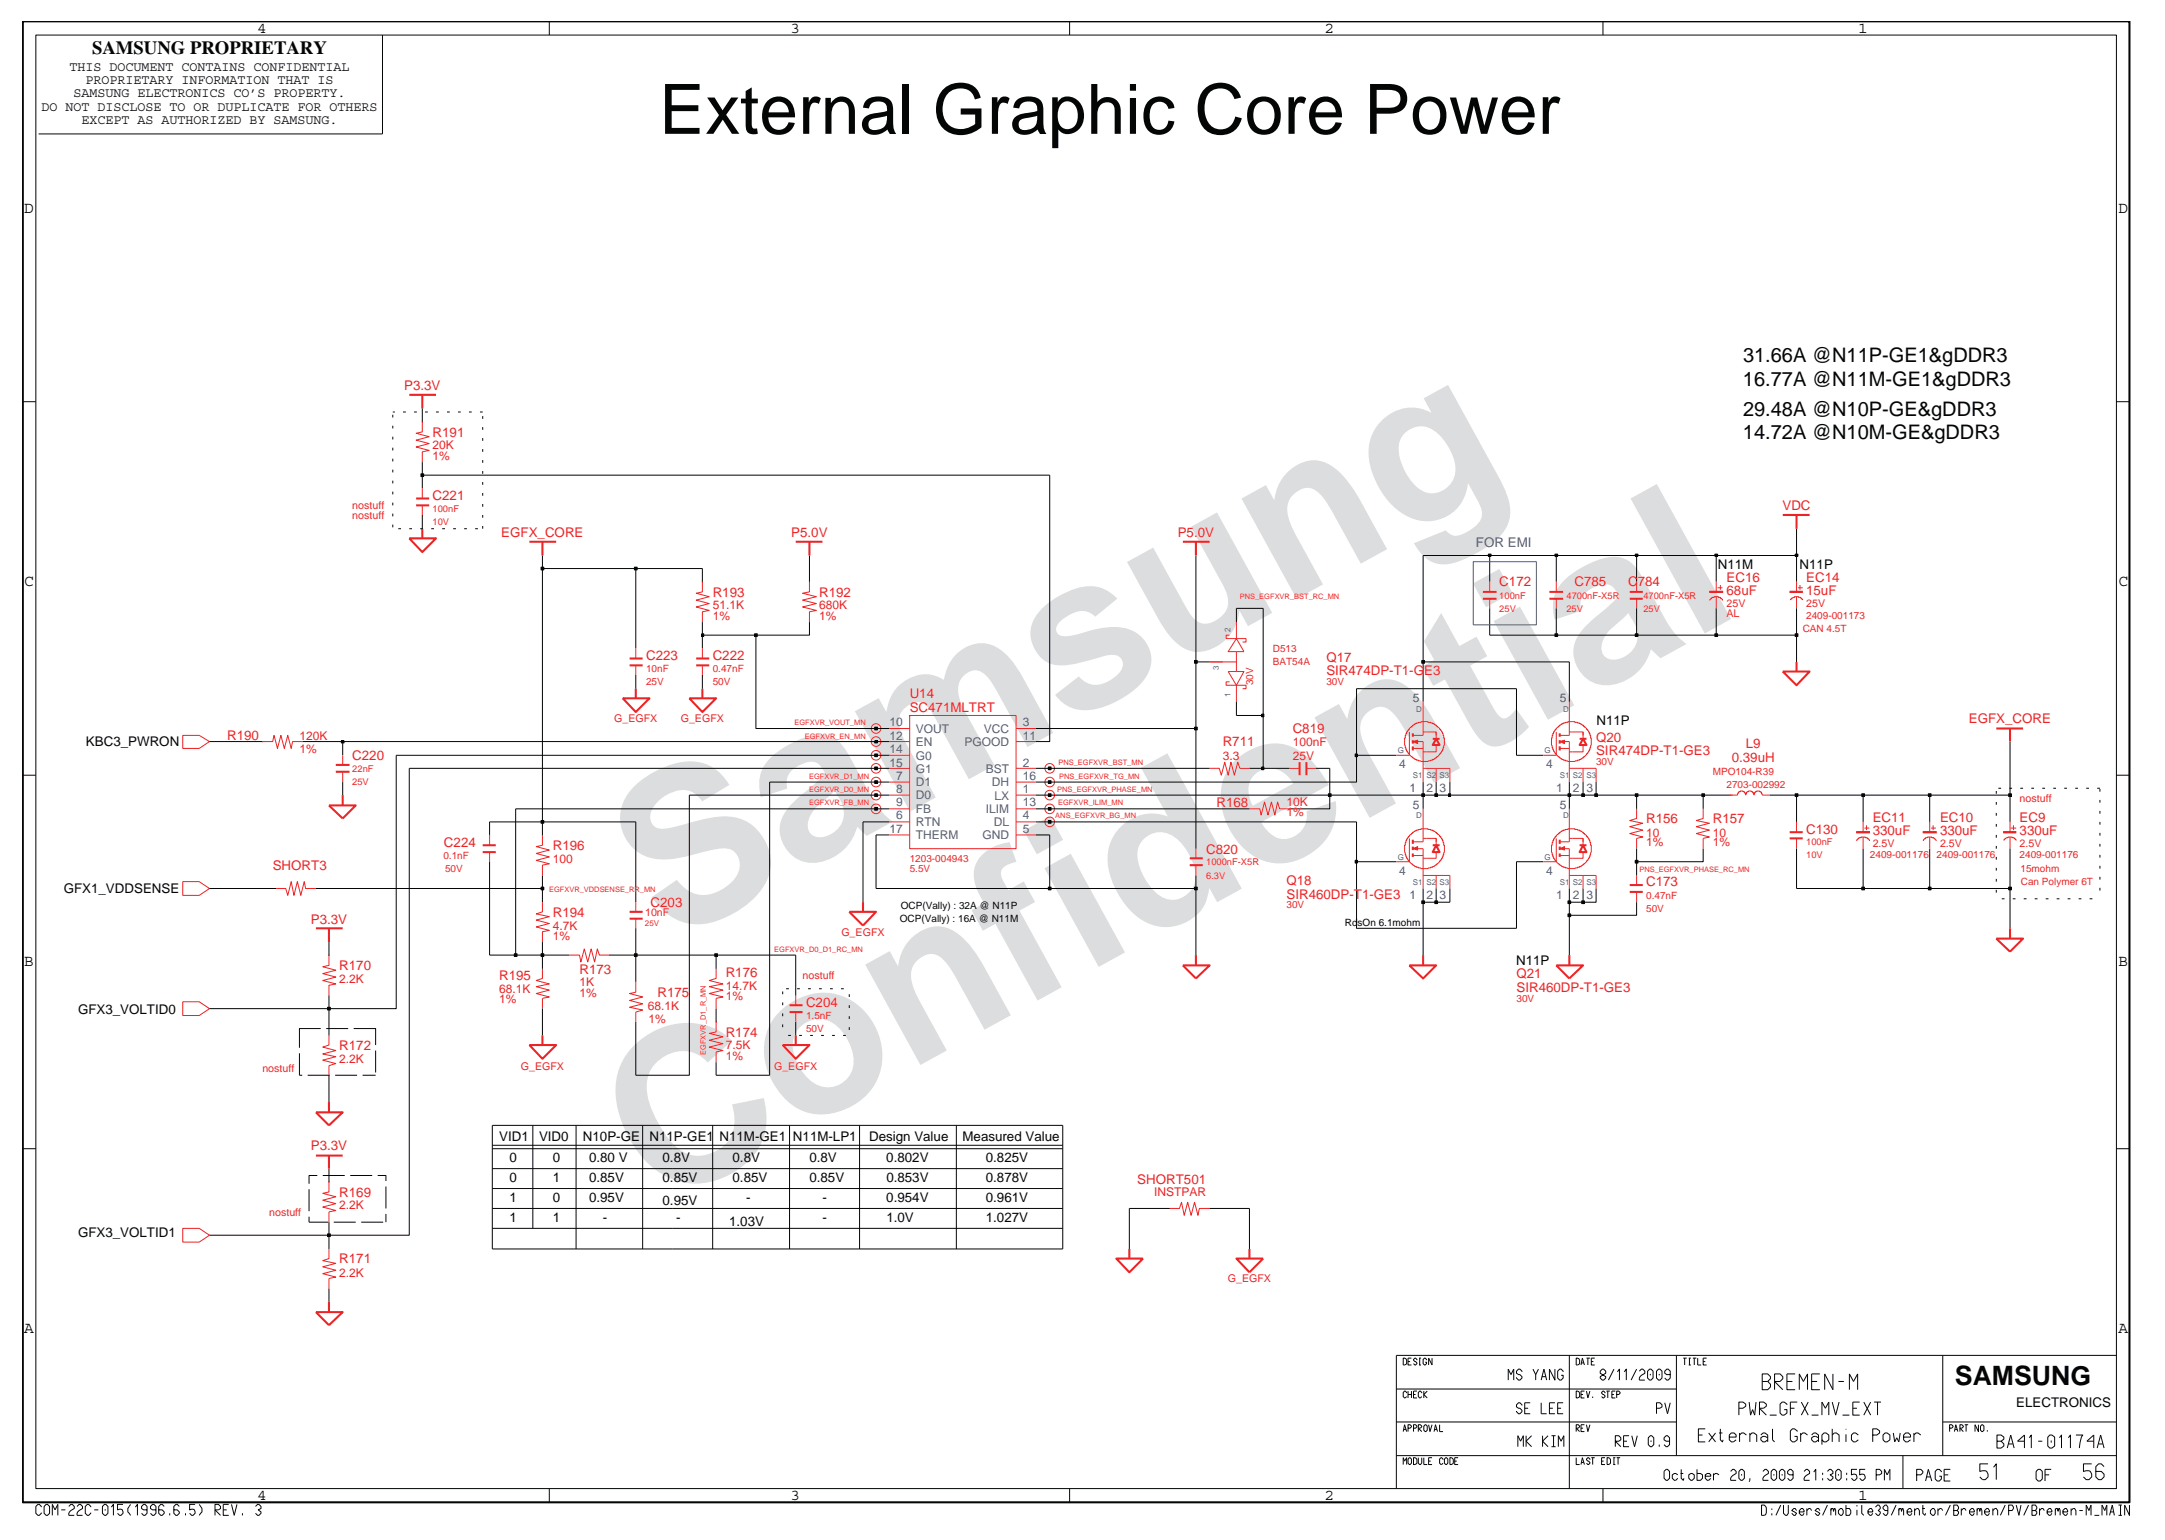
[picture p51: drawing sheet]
<svg xmlns="http://www.w3.org/2000/svg" width="267mm" height="190mm" viewBox="0 0 267 190" stroke-linecap="round" stroke-linejoin="round" font-family="sans-serif">
<defs><g id="words">
<g font-size="26.5" fill="#dcddde">
<text x="82.4" y="116.5" transform="rotate(-29 82.4 116.5)">Samsung</text>
<text x="81.1" y="149.2" transform="rotate(-29 81.1 149.2)">Confidential</text>
</g>
<text font-size="8.6" fill="#040505" x="81.3" y="16.5">External Graphic Core Power</text>
<text font-size="3.3" fill="#040505" x="241.1" y="170.8">SAMSUNG</text>
<g font-size="2.5" fill="#040505">
<text x="215" y="47.6">16.77A @N11M-GE1&amp;gDDR3</text>
<text x="215" y="44.7">31.66A @N11P-GE1&amp;gDDR3</text>
<text x="215" y="51.3">29.48A @N10P-GE&amp;gDDR3</text>
<text x="215" y="54.2">14.72A @N10M-GE&amp;gDDR3</text>
</g>
<text font-size="2.3" fill="#040505" x="11.4" y="6.7">SAMSUNG PROPRIETARY</text>
<g font-size="2" fill="#040505">
<text x="31.8" y="4">4</text>
<text x="97.6" y="4">3</text>
<text x="163.4" y="4">2</text>
<text x="229.2" y="4">1</text>
<text x="3" y="26.2">D</text>
<text x="261.3" y="26.2">D</text>
<text x="3" y="72.3">C</text>
<text x="261.3" y="72.3">C</text>
<text x="3" y="119.2">B</text>
<text x="261.3" y="119.2">B</text>
<text x="3" y="164.4">A</text>
<text x="261.3" y="164.4">A</text>
<text x="31.8" y="185">4</text>
<text x="97.6" y="185">3</text>
<text x="163.4" y="185">2</text>
<text x="229.2" y="185">1</text>
</g>
<g font-size="1.6" fill="#040505">
<text x="8.6" y="8.8">THIS DOCUMENT CONTAINS CONFIDENTIAL</text>
<text x="9.1" y="12">SAMSUNG ELECTRONICS CO’S PROPERTY.</text>
<text x="10.5" y="10.4">PROPRIETARY INFORMATION THAT IS</text>
<text x="5.1" y="13.7">DO NOT DISCLOSE TO OR DUPLICATE FOR OTHERS</text>
<text x="10.1" y="15.3">EXCEPT AS AUTHORIZED BY SAMSUNG.</text>
<text x="211.9" y="70.1">N11M</text>
<text x="222" y="70.1">N11P</text>
<text x="196.9" y="89.4">N11P</text>
<text x="10.6" y="92">KBC3_PWRON</text>
<text x="7.9" y="110.2">GFX1_VDDSENSE</text>
<text x="187" y="119">N11P</text>
<text x="9.6" y="125">GFX3_VOLTID0</text>
<text x="61.6" y="140.6">VID1</text>
<text x="62.8" y="143.3">0</text>
<text x="66.5" y="140.6">VID0</text>
<text x="68.2" y="143.3">0</text>
<text x="71.9" y="140.6">N10P-GE</text>
<text x="72.7" y="143.3">0.80 V</text>
<text x="80.1" y="140.6">N11P-GE1</text>
<text x="81.7" y="143.3">0.8V</text>
<text x="88.7" y="140.6">N11M-GE1</text>
<text x="90.4" y="143.3">0.8V</text>
<text x="97.8" y="140.6">N11M-LP1</text>
<text x="99.8" y="143.3">0.8V</text>
<text x="107.2" y="140.6">Design Value</text>
<text x="109.3" y="143.3">0.802V</text>
<text x="118.7" y="140.6">Measured Value</text>
<text x="121.6" y="143.3">0.825V</text>
<text x="62.8" y="145.7">0</text>
<text x="62.8" y="148.3">1</text>
<text x="68.2" y="145.7">1</text>
<text x="68.2" y="148.3">0</text>
<text x="72.7" y="145.7">0.85V</text>
<text x="72.7" y="148.3">0.95V</text>
<text x="81.7" y="145.7">0.85V</text>
<text x="81.7" y="148.6">0.95V</text>
<text x="90.4" y="145.7">0.85V</text>
<text x="92.1" y="148.3">-</text>
<text x="99.8" y="145.7">0.85V</text>
<text x="101.4" y="148.3">-</text>
<text x="109.3" y="148.3">0.954V</text>
<text x="109.3" y="145.7">0.853V</text>
<text x="121.6" y="148.3">0.961V</text>
<text x="121.6" y="145.7">0.878V</text>
<text x="9.6" y="152.5">GFX3_VOLTID1</text>
<text x="62.8" y="150.7">1</text>
<text x="68.2" y="150.7">1</text>
<text x="74.4" y="150.7">-</text>
<text x="83.4" y="150.7">-</text>
<text x="89.9" y="151.1">1.03V</text>
<text x="101.4" y="150.7">-</text>
<text x="109.3" y="150.7">1.0V</text>
<text x="121.6" y="150.7">1.027V</text>
<text x="248.7" y="173.5">ELECTRONICS</text>
</g>
<g font-size="1.6" fill="#ec2426">
<text x="49.8" y="48.1">P3.3V</text>
<text x="53.4" y="53.9">R191</text>
<text x="53.4" y="61.6">C221</text>
<text x="219.9" y="62.9">VDC</text>
<text x="61.8" y="66.2">EGFX_CORE</text>
<text x="97.6" y="66.2">P5.0V</text>
<text x="145.3" y="66.2">P5.0V</text>
<text x="213" y="71.7">EC16</text>
<text x="222.8" y="71.7">EC14</text>
<text x="87.9" y="73.6">R193</text>
<text x="101" y="73.6">R192</text>
<text x="184.9" y="72.3">C172</text>
<text x="194.2" y="72.3">C785</text>
<text x="200.8" y="72.3">C784</text>
<text x="213" y="73.4">68uF</text>
<text x="222.8" y="73.4">15uF</text>
<text x="79.7" y="81.4">C223</text>
<text x="87.9" y="81.4">C222</text>
<text x="163.6" y="81.6">Q17</text>
<text x="163.6" y="83.2">SIR474DP-T1-GE3</text>
<text x="112.2" y="86.1">U14</text>
<text x="112.2" y="87.8">SC471MLTRT</text>
<text x="242.9" y="89.2">EGFX_CORE</text>
<text x="28" y="91.3">R190</text>
<text x="43.5" y="93.7">C220</text>
<text x="150.8" y="92">R711</text>
<text x="159.4" y="90.4">C819</text>
<text x="196.9" y="91.4">Q20</text>
<text x="196.9" y="93.1">SIR474DP-T1-GE3</text>
<text x="213.6" y="94">0.39uH</text>
<text x="215.3" y="92.3">L9</text>
<text x="150" y="99.5">R168</text>
<text x="203" y="101.5">R156</text>
<text x="211.3" y="101.5">R157</text>
<text x="231" y="101.4">EC11</text>
<text x="239.3" y="101.4">EC10</text>
<text x="249.1" y="101.4">EC9</text>
<text x="33.6" y="107.3">SHORT3</text>
<text x="54.8" y="104.4">C224</text>
<text x="68.2" y="104.8">R196</text>
<text x="148.8" y="105.3">C820</text>
<text x="222.8" y="102.8">C130</text>
<text x="231" y="103">330uF</text>
<text x="239.3" y="103">330uF</text>
<text x="249.1" y="103">330uF</text>
<text x="38.3" y="113.9">P3.3V</text>
<text x="68.2" y="113">R194</text>
<text x="80.2" y="111.9">C203</text>
<text x="158.7" y="109.1">Q18</text>
<text x="158.7" y="110.8">SIR460DP-T1-GE3</text>
<text x="203.1" y="109.3">C173</text>
<text x="41.8" y="119.6">R170</text>
<text x="61.6" y="120.8">R195</text>
<text x="71.5" y="120.1">R173</text>
<text x="81.1" y="122.9">R175</text>
<text x="89.5" y="120.5">R176</text>
<text x="99.4" y="124.1">C204</text>
<text x="187" y="120.7">Q21</text>
<text x="187" y="122.3">SIR460DP-T1-GE3</text>
<text x="41.8" y="129.5">R172</text>
<text x="89.5" y="127.9">R174</text>
<text x="38.3" y="141.8">P3.3V</text>
<text x="41.8" y="147.6">R169</text>
<text x="140.3" y="146">SHORT501</text>
<text x="41.8" y="155.8">R171</text>
</g>
<text font-size="1.6" fill="#3a53a4" x="182.1" y="67.4">FOR EMI</text>
<g font-size="1.5" fill="#ec2426">
<text x="53.4" y="56.7">1%</text>
<text x="53.4" y="55.4">20K</text>
<text x="87.9" y="76.4">1%</text>
<text x="87.9" y="75.1">51.1K</text>
<text x="101" y="75.1">680K</text>
<text x="101" y="76.4">1%</text>
<text x="36.9" y="91.2">120K</text>
<text x="36.9" y="92.8">1%</text>
<text x="150.8" y="93.7">3.3</text>
<text x="159.4" y="92">100nF</text>
<text x="159.4" y="93.7">25V</text>
<text x="158.7" y="100.6">1%</text>
<text x="158.7" y="99.4">10K</text>
<text x="68.2" y="106.4">100</text>
<text x="203" y="103.2">10</text>
<text x="203" y="104.3">1%</text>
<text x="211.3" y="104.3">1%</text>
<text x="211.3" y="103.2">10</text>
<text x="68.2" y="114.7">4.7K</text>
<text x="68.2" y="115.9">1%</text>
<text x="41.8" y="121.2">2.2K</text>
<text x="61.6" y="122.5">68.1K</text>
<text x="61.6" y="123.7">1%</text>
<text x="71.5" y="122.9">1%</text>
<text x="71.5" y="121.6">1K</text>
<text x="79.9" y="124.5">68.1K</text>
<text x="89.5" y="123.3">1%</text>
<text x="89.5" y="122">14.7K</text>
<text x="41.8" y="131.1">2.2K</text>
<text x="80" y="126.2">1%</text>
<text x="89.5" y="129.4">7.5K</text>
<text x="89.5" y="130.7">1%</text>
<text x="41.8" y="149.1">2.2K</text>
<text x="142.4" y="147.5">INSTPAR</text>
<text x="41.8" y="157.4">2.2K</text>
</g>
<g font-size="1.5" fill="#3a53a4">
<text x="109.7" y="89.5">10</text>
<text x="126.2" y="89.5">3</text>
<text x="174.3" y="86.5">5</text>
<text x="192.4" y="86.5">5</text>
<text x="109.7" y="91.2">12</text>
<text x="109.7" y="92.8">14</text>
<text x="109.7" y="94.5">15</text>
<text x="113" y="92">EN</text>
<text x="113" y="93.7">G0</text>
<text x="113" y="95.3">G1</text>
<text x="113" y="90.4">VOUT</text>
<text x="119" y="92">PGOOD</text>
<text x="121.4" y="90.4">VCC</text>
<text x="121.6" y="95.3">BST</text>
<text x="126.2" y="91.2">11</text>
<text x="126.2" y="94.5">2</text>
<text x="172.6" y="94.7">4</text>
<text x="190.7" y="94.7">4</text>
<text x="110.5" y="99.4">9</text>
<text x="110.5" y="97.7">8</text>
<text x="110.5" y="96.1">7</text>
<text x="110.5" y="101">6</text>
<text x="113" y="100.3">FB</text>
<text x="113" y="101.9">RTN</text>
<text x="113" y="98.6">D0</text>
<text x="113" y="97">D1</text>
<text x="121.6" y="100.3">ILIM</text>
<text x="122.3" y="97">DH</text>
<text x="122.6" y="101.9">DL</text>
<text x="122.7" y="98.6">LX</text>
<text x="126.2" y="101">4</text>
<text x="126.2" y="99.4">13</text>
<text x="126.2" y="97.7">1</text>
<text x="126.2" y="96.1">16</text>
<text x="173.8" y="97.6">1</text>
<text x="174.3" y="99.7">5</text>
<text x="176" y="97.6">2 3</text>
<text x="192" y="97.6">1</text>
<text x="192.4" y="99.7">5</text>
<text x="194" y="97.6">2 3</text>
<text x="109.7" y="102.7">17</text>
<text x="113" y="103.5">THERM</text>
<text x="121.2" y="103.5">GND</text>
<text x="126.2" y="102.7">5</text>
<text x="172.6" y="108">4</text>
<text x="190.7" y="108">4</text>
<text x="173.8" y="110.8">1</text>
<text x="176" y="110.8">2 3</text>
<text x="192" y="110.8">1</text>
<text x="194" y="110.8">2 3</text>
</g>
<g font-size="1.3" fill="#ec2426">
<text x="43.5" y="62.8">nostuff</text>
<text x="43.5" y="64">nostuff</text>
<text x="213" y="76">AL</text>
<text x="213" y="74.8">25V</text>
<text x="222.8" y="74.9">25V</text>
<text x="75.8" y="89">G_EGFX</text>
<text x="84" y="89">G_EGFX</text>
<text x="249.1" y="99">nostuff</text>
<text x="231" y="104.4">2.5V</text>
<text x="239.3" y="104.4">2.5V</text>
<text x="249.1" y="104.4">2.5V</text>
<text x="79.6" y="112.9">10nF</text>
<text x="103.8" y="115.4">G_EGFX</text>
<text x="99" y="120.7">nostuff</text>
<text x="64.2" y="131.9">G_EGFX</text>
<text x="95.5" y="131.9">G_EGFX</text>
<text x="32.4" y="132.2">nostuff</text>
<text x="33.2" y="149.9">nostuff</text>
<text x="151.4" y="158.1">G_EGFX</text>
</g>
<g font-size="1.2" fill="#ec2426">
<text x="53.4" y="63.2">100nF</text>
<text x="53.4" y="64.8">10V</text>
<text x="184.9" y="75.4">25V</text>
<text x="184.9" y="73.8">100nF</text>
<text x="193.2" y="75.4">25V</text>
<text x="193.2" y="73.8">4700nF-X5R</text>
<text x="202.7" y="75.4">25V</text>
<text x="202.7" y="73.8">4700nF-X5R</text>
<text x="222.4" y="77.9">CAN 4.5T</text>
<text x="222.8" y="76.3">2409-001173</text>
<text x="79.7" y="82.9">10nF</text>
<text x="87.9" y="82.9">0.47nF</text>
<text x="157" y="82">BAT54A</text>
<text x="157" y="80.4">D513</text>
<text x="79.7" y="84.5">25V</text>
<text x="87.9" y="84.5">50V</text>
<text x="154.6" y="84.5" transform="rotate(-90 154.6 84.5)">30V</text>
<text x="163.6" y="84.5">30V</text>
<text x="43.5" y="95.2">22nF</text>
<text x="196.9" y="94.3">30V</text>
<text x="211.3" y="95.6">MPO104-R39</text>
<text x="43.5" y="96.9">25V</text>
<text x="213" y="97.2">2703-002992</text>
<text x="54.7" y="105.9">0.1nF</text>
<text x="54.9" y="107.5">50V</text>
<text x="112.2" y="106.3">1203-004943</text>
<text x="112.2" y="107.5">5.5V</text>
<text x="148.8" y="106.7">1000nF-X5R</text>
<text x="222.8" y="104.2">100nF</text>
<text x="222.8" y="105.8">10V</text>
<text x="230.7" y="105.8">2409-001176</text>
<text x="238.9" y="105.8">2409-001176</text>
<text x="249.1" y="105.8">2409-001176</text>
<text x="249.2" y="107.5">15mohm</text>
<text x="148.8" y="108.4">6.3V</text>
<text x="158.7" y="112">30V</text>
<text x="203" y="112.4">50V</text>
<text x="203" y="110.9">0.47nF</text>
<text x="249.3" y="109.1">Can Polymer 6T</text>
<text x="99.4" y="125.7">1.5nF</text>
<text x="187" y="123.5">30V</text>
<text x="99.4" y="127.3">50V</text>
</g>
<g font-size="1.2" fill="#040505">
<text x="111" y="113.7">OCP(Vally) : 16A @ N11M</text>
<text x="111.1" y="112">OCP(Vally) : 32A @ N11P</text>
<text x="165.9" y="114.2">RdsOn 6.1mohm</text>
</g>
<g font-size="1" fill="#3a53a4">
<text x="151.8" y="77.9" transform="rotate(-90 151.8 77.9)">2</text>
<text x="150.3" y="82.6" transform="rotate(-90 150.3 82.6)">3</text>
<text x="151.8" y="85.9" transform="rotate(-90 151.8 85.9)">1</text>
<text x="174.7" y="87.7">D</text>
<text x="192.8" y="87.7">D</text>
<text x="172.4" y="92.9">G</text>
<text x="174.3" y="96">S1 S2 S3</text>
<text x="190.5" y="92.9">G</text>
<text x="192.4" y="96">S1 S2 S3</text>
<text x="174.7" y="100.9">D</text>
<text x="192.8" y="100.9">D</text>
<text x="172.4" y="106">G</text>
<text x="190.5" y="106">G</text>
<text x="174.3" y="109.1">S1 S2 S3</text>
<text x="192.4" y="109.1">S1</text>
<text x="194" y="109.1">S2 S3</text>
</g>
<text font-size="1" fill="#ec2426" x="79.5" y="114.1">25V</text>
<g font-size=".9" fill="#ec2426">
<text x="152.9" y="73.8">PNS_EGFXVR_BST_RC_MN</text>
<text x="98" y="89.4">EGFXVR_VOUT_MN</text>
<text x="99.3" y="91.1">EGFXVR_EN_MN</text>
<text x="130.6" y="94.3">PNS_EGFXVR_BST_MN</text>
<text x="99.8" y="97.6">EGFXVR_D0_MN</text>
<text x="99.8" y="96">EGFXVR_D1_MN</text>
<text x="99.8" y="99.3">EGFXVR_FB_MN</text>
<text x="130.2" y="100.9">ANS_EGFXVR_BG_MN</text>
<text x="130.4" y="97.6">PNS_EGFXVR_PHASE_MN</text>
<text x="130.5" y="99.3">EGFXVR_ILIM_MN</text>
<text x="130.6" y="96">PNS_EGFXVR_TG_MN</text>
<text x="202.2" y="107.5">PNS_EGFXVR_PHASE_RC_MN</text>
<text x="67.7" y="110">EGFXVR_VDDSENSE_RR_MN</text>
<text x="95.5" y="117.4">EGFXVR_D0_D1_RC_MN</text>
<text x="87.1" y="130.1" transform="rotate(-90 87.1 130.1)">EGFXVR_D1_R_MN</text>
</g>
</g></defs>
<g fill="none" stroke="#ec2426" stroke-width=".25">
<path d="M182.9 73h1.7M182.9 73.8h1.7M201 73.8h1.6M201 73h1.6M85.9 82h1.6M85.9 81.2h1.6M174.3 90.4v.5M174.3 91.3v.4M174.3 92v.5M176.7 91.1h.9M77.7 113.3h1.6M77.7 112.4h1.6"/>
<path d="M146.7 105.8h1.7M146.7 106.7h1.7M192 119h3.3l-1.7 1.7zM193.6 117.8v1.2M220.7 102.6h1.7M220.7 103.4h1.7M229 102.6h1.7M237.2 102.6h1.7M39 142.5h3.3M40.6 142.5v1.6M137.7 155.2h3.3l-1.7 1.7zM139.3 154v1.2"/>
<path d="M152.5 155.2h3.3l-1.7 1.7zM154.1 154v1.2"/>
</g>
<g fill="none" stroke="#ec2426" stroke-width=".12">
<path d="M86.6 79.9v1.3M151.7 78.3h-.5v.4h2.5v.5h-.4M152.5 78.7l.9 1.7h-1.9zM152.5 76.7v2M183.7 71.7v1.3M183.7 73.8v1.2M201.9 71.7v1.3M201.9 73.8v1.2M86.6 82v1.2M149.2 81.6h3.3M151.5 82.8h1.9l-.9 1.7zM151.7 84.1h-.5v.4h2.5v.4h-.4"/>
<path d="M152.5 80.4v2.4M152.5 84.5v2M173.8 90.3v2.8h-1.6M174.3 92.3h1.2M213.4 98h.9l.1-.3 .2-.1v-.1l.6 .1v.3h.1v.1l.1-.3 .3-.1v-.1l.5 .1 .1 .3v.1l.1-.3 .3-.1v-.1l.5 .1 .1 .3h.1v.1h.9M22.5 108.7h2.1l1.2 .9-1.2 .8h-2.1zM66.9 111.3v1.1l-.8 .3 1.7 .3-1.7 .5 1.7 .4-1.7 .4 1.7 .4-.9 .2v1.3M78.4 111.3v1.1M78.4 113.3v1.2M147.5 104.7v1.1M147.5 106.7v1.3M221.6 101.4v1.2"/>
<path d="M221.6 103.4v1.3M229 103.6l.3-.3h.3v-.1l.7 .1 .4 .3M229.8 101.4v1.2M229.8 103.2v1.5M230 102.1h.6M230.2 101.8v.6M237.2 103.6l.3-.3h.3v-.1l.7 .1 .4 .3M238 101.4v1.2M238 103.2v1.5M238.2 102.1h.6M238.4 101.8v.6M144.3 149h1.2l.2-.7 .4 1.6 .4-1.6 .4 1.6 .4-1.6 .5 1.6 .1-.9h1.3h-.1"/>
<circle cx="108.1" cy="91.4" r=".59"/>
<circle cx="108.1" cy="89.8" r=".59"/>
<circle cx="108.1" cy="98" r=".59"/>
<circle cx="129.5" cy="101.4" r=".59"/>
</g>
<path d="M174.3 91.4l.6-.1v.4z" fill="#ec2426"/>
<g fill="none" stroke="#ec2426" stroke-width=".12">
<path d="M192 71.7v1.3M192 73.8v1.2M173.8 89.8l.5-.4 .2-.1v-.1h.4v-.1h.4v-.1h.8v.1h.4v.1h.2h.2v.1l.2 .1 .6 .6 .1 .3h.1l.1 .4h.1v.3h.1v.9l-.1 .1v.2h-.1v.3h-.1v.1h-.1l-.1 .3-.6 .6-.2 .1-.8 .3h-.8l-.1-.1h-.3v-.1h-.2v-.1h-.2l-.2-.1-.6-.6-.1-.3h-.1l-.3-.7 .1-1.2h.1v-.3h.1v-.1h.1zM174.3 91.4l.6-.1v.4zM174.7 91.4h.8v5M175.5 90.3h1.6v.8M175.5 94.7h3.3v1.7M175.5 86.5v4.2h-1.2M177.1 91.9v.8h-1.6M177.1 90.3v.4M177.1 94.7v1.7M173.8 103.4v2.9h-1.6"/>
<path d="M174.3 105.5h1.2"/>
</g>
<path d="M191.1 73.8h1.7M191.1 73h1.7M40.6 99.3h3.3l-1.6 1.6zM42.3 98v1.3M177.1 91.1l.5 .8h-.9zM174.3 103.6v.5M174.3 104.4v.4M174.3 105.2v.5M176.7 104.2h.9" fill="none" stroke="#ec2426" stroke-width=".25"/>
<path d="M174.3 104.7l.6-.3v.4z" fill="#ec2426"/>
<g fill="none" stroke="#ec2426" stroke-width=".12">
<path d="M154.1 99.7h1.3l.2 .8 .4-1.6 .4 1.6 .4-1.6 .4 1.6 .4-1.6 .2 .8h1.2M175.5 99.7v4.1h-1.2M192 90.3v2.8h-1.7M192.4 92.3h1.2M173.8 103l.5-.4 .2-.1 .4-.1v-.1h.4v-.1h.8v.1h.4v.1h.2v.1h.2l.2 .1 .6 .6 .1 .3h.1l.1 .4h.1v.3h.1v.9l-.1 .1v.2h-.1v.3h-.1v.1h-.1l-.1 .3-.6 .6-.2 .1v.1l-.8 .2h-.8l-.1-.1h-.3v-.1h-.2h-.2v-.1l-.2-.1-.6-.6-.1-.3h-.1l-.3-.7 .1-1.2h.1v-.3h.1v-.1h.1zM174.3 104.7l.6-.3v.4zM174.7 104.7h.8v4.9M175.5 103.4h1.6v.8M175.5 108h3.3v1.6M177.1 105.1v.7h-1.6M177.1 103.4v.4M177.1 108v1.6"/>
<path d="M40.6 154v1.2l-.8 .3 1.6 .3-1.6 .4 1.6 .4-1.6 .5 1.6 .4-.8 .2v1.2"/>
<circle cx="108.1" cy="93.1" r=".59"/>
<circle cx="108.1" cy="96.4" r=".59"/>
<circle cx="129.5" cy="99.7" r=".59"/>
</g>
<path d="M192.4 90.4v.5M192.4 91.3v.4M192.4 92v.5M194.8 91.1h.9M177.1 104.2l.5 .9h-.9zM39 137.2h3.3l-1.7 1.6zM40.6 135.9v1.3M39 161.8h3.3l-1.7 1.6zM40.6 160.5v1.3" fill="none" stroke="#ec2426" stroke-width=".25"/>
<path d="M192.4 91.4l.6-.1v.4z" fill="#ec2426"/>
<g fill="none" stroke="#ec2426" stroke-width=".12">
<path d="M52.1 52.1v-.1v1.3l-.8 .1 1.6 .5-1.6 .4 1.6 .4-1.6 .4 1.6 .4-.8 .2v1.3M52.1 60.2v1.3M52.1 62.3v1.2M86.6 71.8v-.1v1.3l-.7 .2 1.6 .4-1.6 .4 1.6 .4-1.6 .5 1.6 .4-.9 .1v1.3M99.8 71.8v-.1v1.3l-.8 .2 1.7 .4-1.7 .4 1.7 .4-1.7 .5 1.7 .4-.9 .1v1.3M210.8 74l.4-.3h.2v-.1l.8 .1 .3 .3M211.7 71.7v1.3M211.7 73.6v1.4M211.9 72.5h.5M212.2 72.1v.6M37.4 91.4h-1.3l-.2 .9-.4-1.6-.4 1.6-.5-1.6-.4 1.6-.4-1.6-.2 .7h-1.2v.1M109.7 94.7h2.5"/>
<path d="M109.7 89.8h2.5M109.7 99.7h2.5M109.7 98h2.5M109.7 93.1h2.5M109.7 91.4h2.5M109.7 96.4h2.5M112.2 88.2h13.1v16.5h-13.1zM112.2 88.2v.1M125.3 91.4h2.5M125.3 99.7h2.5M125.3 96.4h2.5M125.3 94.7h2.5"/>
<path d="M125.3 89.8h2.5M125.3 98h2.5M149.2 94.7h1.2l.2 .9 .5-1.6 .4 1.6 .3-1.6 .4 1.6 .5-1.6 .2 .7h1.2M192 89.8l.4-.4 .2-.1v-.1h.5v-.1h.3v-.1h.8v.1h.4v.1h.2h.2v.1l.3 .1 .6 .6v.3h.1l.1 .4h.1v.3h.1v.9l-.1 .1v.2h-.1v.3h-.1v.1h-.1v.3l-.6 .6-.3 .1-.8 .3h-.8l-.3-.1v-.1h-.3v-.1h-.2l-.2-.1-.6-.6-.1-.3h-.1l-.2-.7 .1-1.2v-.3h.1v-.1h.1zM192.4 91.4l.6-.1v.4zM192.8 91.4h.8v5M193.6 86.5v4.2h-1.2M193.6 90.3h1.7v.8M193.6 94.7h3.3v1.7M195.3 91.9v.8h-1.7M195.3 90.3v.4M195.3 94.7v1.7"/>
<path d="M34.1 109.6h1.1l.3 .8 .4-1.7 .4 1.7 .4-1.7 .4 1.7 .4-1.7 .2 .9h1.3M40.6 117.9v-.1v1.2l-.8 .2 1.6 .4-1.6 .5 1.6 .4-1.6 .4 1.6 .4-.8 .2v1.3M60.4 103v1.2M60.4 105.1v1.2M66.9 119.5v1.2l-.8 .2 1.7 .4-1.7 .4 1.7 .4-1.7 .4 1.7 .4-.9 .2v1.3M88.3 119.5v1.2l-.8 .2 1.7 .4-1.7 .4 1.7 .4-1.7 .4 1.7 .4-.9 .2v1.3M109.7 103h2.5M109.7 101.4h2.5M125.3 101.4h2.5M125.3 103h2.5M192 103.4v2.9h-1.7M192.4 105.5h1.2"/>
<path d="M78.4 121.1v1.2l-.7 .2 1.6 .4-1.6 .5 1.6 .4-1.6 .4 1.6 .3-.9 .3v1.2M98.1 122.8v1.2M98.1 124.8v1.2M40.6 145.8v-.1v1.3l-.8 .2 1.6 .4-1.6 .4 1.6 .4-1.6 .4 1.6 .5-.8 .1v1.3"/>
<circle cx="108.1" cy="94.7" r=".59"/>
<circle cx="108.1" cy="99.7" r=".59"/>
<circle cx="129.5" cy="96.4" r=".59"/>
<circle cx="129.5" cy="94.7" r=".59"/>
<circle cx="129.5" cy="98" r=".59"/>
</g>
<g fill="none" stroke="#ec2426" stroke-width=".25">
<path d="M50.5 48.7h3.3M52.1 48.7v1.7M51.3 61.5h1.6M51.3 62.3h1.6M65.3 66.8h3.3M66.9 66.8v1.7M210.8 73h1.7M219.9 63.5h3.3M221.6 63.5v1.7M195.3 91.1l.4 .8h-.9zM246.2 89.8h3.3M247.9 89.8v1.6"/>
<path d="M39 114.5h3.3M40.6 114.5v1.7M59.5 104.2h1.6M59.5 105.1h1.6M104.8 112.4h3.3l-1.7 1.7zM106.4 111.3v1.1M145.9 119h3.3l-1.7 1.7zM147.5 117.8v1.2M192.4 103.6v.5M192.4 104.4v.4M192.4 105.2v.5M194.8 104.2h.9"/>
<path d="M96.5 128.9h3.3l-1.7 1.7zM97.4 124.8h1.6M97.4 124h1.6M98.1 127.7v1.2"/>
</g>
<path d="M192.4 104.7l.6-.3v.4z" fill="#ec2426"/>
<g fill="none" stroke="#ec2426" stroke-width=".12">
<path d="M78.4 79.9v1.3M220.8 74l.2-.3h.3v-.1l.8 .1 .3 .3M221.6 71.7v1.3M221.6 73.6v1.4M221.8 72.5h.6M222 72.1v.6M22.5 90.7h2.1l1.2 .7-1.2 .9h-2.1zM42.3 93.1v1.2M42.3 95.2v1.2M78.4 82v1.2M159 94.7h1.3M161.1 94.7h1.2"/>
<path d="M193.6 99.7v4.1h-1.2M201.9 99.7v1.2l-.9 .3 1.6 .3-1.6 .4 1.6 .5-1.6 .4 1.6 .4-.7 .2v1.3M210.1 99.7v1.2l-.9 .3 1.6 .3-1.6 .4 1.6 .5-1.6 .4 1.6 .4-.7 .2v1.3M66.9 103v1.2l-.8 .2 1.7 .4-1.7 .4 1.7 .5-1.7 .4 1.7 .4-.9 .2v1.3M70.2 117.8h1.3l.1 .8 .5-1.6 .4 1.6 .4-1.6 .4 1.6 .4-1.6 .2 .8h1.2M192 103l.4-.4 .2-.1h.2v-.1l.6-.1v-.1h.8v.1h.4v.1h.2v.1h.2l.3 .1 .6 .6v.3h.1v.1h.1l.1 .6h.1v.9l-.1 .1v.2h-.1v.3h-.1v.1h-.1v.3l-.6 .6-.3 .1v.1h-.2h-.2v.1h-.3l-.1 .1h-.8l-.1-.1a2.02 2.02 0 0 1-1.3-.8l-.4-.4-.2-.7 .1-1.2v-.3h.1v-.1h.1zM192.4 104.7l.6-.3v.4zM192.8 104.7h.8v4.9M193.6 103.4h1.7v.8M193.6 108h3.3v1.6M195.3 105.1v.7h-1.7M195.3 103.4v.4"/>
<path d="M195.3 108v1.6M201.9 108v1.1M201.9 110v1.3M247.2 103.6l.1-.2 .4-.1v-.1l.7 .1 .3 .3M247.9 101.4v1.2M247.9 103.2v1.5M248 102.1h.7M248.3 101.8v.6M22.5 123.5h2.1l1.2 .9-1.2 .8h-2.1zM40.6 127.7v1.2l-.8 .2 1.6 .4-1.6 .5 1.6 .3-1.6 .4 1.6 .5-.8 .2v1.2M88.3 126.1v-.1v1.3l-.8 .1 1.7 .5-1.7 .4 1.7 .4-1.7 .4 1.7 .4-.9 .2v1.3M22.5 151.5h2.1l1.2 .8-1.2 .9h-2.1z"/>
</g>
<g fill="none" stroke="#ec2426" stroke-width=".25">
<path d="M50.5 66.4h3.3l-1.7 1.7zM52.1 65.2v1.2M98.1 66.8h3.3M99.8 66.8v1.7M145.9 66.8h3.3M147.5 66.8v1.7M220.7 73h1.7M41.4 94.3h1.7M41.4 95.2h1.7M76.8 86.1h3.3l-1.7 1.7zM77.7 81.2h1.6M77.7 82h1.6"/>
<path d="M78.4 84.9v1.2M85 86.1h3.3l-1.7 1.7zM86.6 84.9v1.2M160.3 94v1.6M161.1 94v1.6M219.9 82.8h3.3l-1.6 1.7zM221.6 81.6v1.2M173.8 119h3.3l-1.6 1.7zM175.5 117.8v1.2M195.3 104.2l.4 .9h-.9zM201 109.1h1.6M201 110h1.6"/>
<path d="M246.2 115.7h3.3l-1.6 1.7zM247.1 102.6h1.6M247.9 114.5v1.2M65.3 128.9h3.3l-1.7 1.7zM66.9 127.7v1.2"/>
</g>
<path d="M25.8 152.3h14.8v1.7M40.6 158.9v1.6M139.3 149v5M154.1 149v5" fill="none" stroke="#040505" stroke-width=".12"/>
<path d="M40.4 152.2h.3v.3h-.3z" fill="#040505"/>
<path d="M50.5 94.7v57.6h-9.9v-1.6M85 98v34.6h-6.6v-6.6M94.9 96.4v36.2h-6.6v-1.6M25.8 124.4h14.8v3.3M40.6 132.6v3.3M66.9 124.4v3.3M88.3 124.4v1.6M98.1 126v1.7M40.4 152.2h.3v.3h-.3zM40.6 144.1v1.6M139.3 149h5M149.2 149h4.9" fill="none" stroke="#040505" stroke-width=".12"/>
<path d="M40.4 124.2h.3v.3h-.3z" fill="#040505"/>
<path d="M48.9 93.1v31.3h-8.3v-1.6M40.6 116.2v1.6M60.4 106.3v11.5h3.2M66.9 117.8v1.7M78.4 117.8v3.3M88.3 117.8v1.7M98.1 117.8v5M40.4 124.2h.3v.3h-.3z" fill="none" stroke="#040505" stroke-width=".12"/>
<path d="M63.4 117.6h.4v.3h-.4z" fill="#040505"/>
<path d="M63.6 99.7v18.1h3.3M63.4 117.6h.4v.3h-.4z" fill="none" stroke="#040505" stroke-width=".12"/>
<path d="M66.7 117.6h.4v.3h-.4z" fill="#040505"/>
<path d="M66.7 117.6h.4v.3h-.4zM66.9 116.2v1.6h3.3M75.1 117.8h3.3" fill="none" stroke="#040505" stroke-width=".12"/>
<path d="M78.3 117.6h.3v.3h-.3z" fill="#040505"/>
<path d="M78.3 117.6h.3v.3h-.3zM78.4 114.5v3.3h9.9" fill="none" stroke="#040505" stroke-width=".12"/>
<path d="M88.2 117.6h.3v.3h-.3z" fill="#040505"/>
<path d="M88.2 117.6h.3v.3h-.3zM88.3 117.8h9.8M147.5 109.6v8.2M167.3 106.3v8.2h19.7v-8.2M175.5 111.3v6.5M193.6 112.9v4.9M247.9 109.6v4.9" fill="none" stroke="#040505" stroke-width=".12"/>
<path d="M193.4 112.7h.3v.3h-.3z" fill="#040505"/>
<path d="M66.9 109.6v1.7M78.4 101.4v9.9M106.4 101.4v9.9M193.4 112.7h.3v.3h-.3zM193.6 111.3v1.6h8.3v-1.6" fill="none" stroke="#040505" stroke-width=".12"/>
<path d="M175.4 111.1h.3v.3h-.3z" fill="#040505"/>
<path d="M175.4 111.1h.3v.3h-.3zM175.5 109.6v1.7h1.6" fill="none" stroke="#040505" stroke-width=".12"/>
<path d="M177 111.1h.3v.3h-.3z" fill="#040505"/>
<path d="M177 111.1h.3v.3h-.3zM177.1 109.6v1.7h1.7v-1.7" fill="none" stroke="#040505" stroke-width=".12"/>
<path d="M193.4 111.1h.3v.3h-.3z" fill="#040505"/>
<path d="M193.4 111.1h.3v.3h-.3zM193.6 109.6v1.7h1.7" fill="none" stroke="#040505" stroke-width=".12"/>
<path d="M195.1 111.1h.3v.3h-.3z" fill="#040505"/>
<path d="M25.8 109.6h8.3M39 109.6h27.9M195.1 111.1h.3v.3h-.3zM195.3 109.6v1.7h1.6v-1.7" fill="none" stroke="#040505" stroke-width=".12"/>
<path d="M66.7 109.4h.4v.3h-.4z" fill="#040505"/>
<path d="M66.7 109.4h.4v.3h-.4zM66.9 108v1.6M108.1 103v6.6h21.4" fill="none" stroke="#040505" stroke-width=".12"/>
<path d="M129.3 109.4h.3v.3h-.3z" fill="#040505"/>
<path d="M129.3 109.4h.3v.3h-.3zM129.5 103v6.6h18" fill="none" stroke="#040505" stroke-width=".12"/>
<path d="M147.3 109.4h.4v.3h-.4z" fill="#040505"/>
<path d="M147.3 109.4h.4v.3h-.4zM147.5 108v1.6M221.6 104.7v4.9h8.2" fill="none" stroke="#040505" stroke-width=".12"/>
<path d="M229.6 109.4h.4v.3h-.4z" fill="#040505"/>
<path d="M229.6 109.4h.4v.3h-.4zM229.8 104.7v4.9h8.2" fill="none" stroke="#040505" stroke-width=".12"/>
<path d="M237.8 109.4h.4v.3h-.4z" fill="#040505"/>
<path d="M237.8 109.4h.4v.3h-.4zM238 104.7v4.9h9.9" fill="none" stroke="#040505" stroke-width=".12"/>
<path d="M247.8 109.4h.3v.3h-.3z" fill="#040505"/>
<path d="M201.9 106.3v1.7M247.8 109.4h.3v.3h-.3zM247.9 104.7v4.9" fill="none" stroke="#040505" stroke-width=".12"/>
<path d="M167.2 106.1h.2v.3h-.2z" fill="#040505"/>
<path d="M167.2 106.1h.2v.3h-.2zM167.3 101.4v4.9h4.9M187 106.3h3.3" fill="none" stroke="#040505" stroke-width=".12"/>
<path d="M201.7 106.1h.3v.3h-.3z" fill="#040505"/>
<path d="M147.5 89.8v14.9M66.9 103v-1.6h-6.5v1.6M108.1 103h1.6M127.8 103h1.7M201.7 106.1h.3v.3h-.3zM201.9 104.7v1.6h8.2v-1.6" fill="none" stroke="#040505" stroke-width=".12"/>
<path d="M66.7 101.2h.4v.3h-.4z" fill="#040505"/>
<path d="M66.9 70.1v31.3h11.5M66.7 101.2h.4v.3h-.4zM106.4 101.4h3.3M127.8 101.4h1.7" fill="none" stroke="#040505" stroke-width=".12"/>
<path d="M129.3 101.2h.3v.3h-.3z" fill="#040505"/>
<path d="M63.6 99.7h44.5M221.6 98v3.4M229.8 98v3.4M238 98v3.4M247.9 98v3.4M129.3 101.2h.3v.3h-.3zM129.5 101.4h37.8" fill="none" stroke="#040505" stroke-width=".12"/>
<path d="M107.9 99.6h.3v.3h-.3z" fill="#040505"/>
<path d="M107.9 99.6h.3v.3h-.3zM108.1 99.7h1.6M127.8 99.7h1.7" fill="none" stroke="#040505" stroke-width=".12"/>
<path d="M129.3 99.6h.3v.3h-.3z" fill="#040505"/>
<path d="M42.3 96.4v1.6M85 98h23.1M129.3 99.6h.3v.3h-.3zM129.5 99.7h24.6M164 98v1.7h-5M175.5 98v1.7M193.6 98v1.7M201.9 98v1.7M210.1 98v1.7" fill="none" stroke="#040505" stroke-width=".12"/>
<path d="M107.9 97.9h.3v.3h-.3z" fill="#040505"/>
<path d="M107.9 97.9h.3v.3h-.3zM108.1 98h1.6M127.8 98h1.7" fill="none" stroke="#040505" stroke-width=".12"/>
<path d="M129.3 97.9h.3v.3h-.3z" fill="#040505"/>
<path d="M129.3 97.9h.3v.3h-.3zM129.5 98h34.5" fill="none" stroke="#040505" stroke-width=".12"/>
<path d="M163.8 97.9h.4v.3h-.4z" fill="#040505"/>
<path d="M163.8 97.9h.4v.3h-.4zM164 94.7v3.3h11.5" fill="none" stroke="#040505" stroke-width=".12"/>
<path d="M175.4 97.9h.3v.3h-.3z" fill="#040505"/>
<path d="M175.4 97.9h.3v.3h-.3zM175.5 96.4v1.6h1.6" fill="none" stroke="#040505" stroke-width=".12"/>
<path d="M177 97.9h.3v.3h-.3z" fill="#040505"/>
<path d="M177 97.9h.3v.3h-.3zM177.1 96.4v1.6h1.7" fill="none" stroke="#040505" stroke-width=".12"/>
<path d="M178.7 97.9h.2v.3h-.2z" fill="#040505"/>
<path d="M178.7 97.9h.2v.3h-.2zM178.8 96.4v1.6h14.8" fill="none" stroke="#040505" stroke-width=".12"/>
<path d="M193.4 97.9h.3v.3h-.3z" fill="#040505"/>
<path d="M193.4 97.9h.3v.3h-.3zM193.6 96.4v1.6h1.7" fill="none" stroke="#040505" stroke-width=".12"/>
<path d="M195.1 97.9h.3v.3h-.3z" fill="#040505"/>
<path d="M195.1 97.9h.3v.3h-.3zM195.3 96.4v1.6h1.6" fill="none" stroke="#040505" stroke-width=".12"/>
<path d="M196.7 97.9h.3v.3h-.3z" fill="#040505"/>
<path d="M196.7 97.9h.3v.3h-.3zM196.9 96.4v1.6h5" fill="none" stroke="#040505" stroke-width=".12"/>
<path d="M201.7 97.9h.3v.3h-.3z" fill="#040505"/>
<path d="M201.7 97.9h.3v.3h-.3zM201.9 98h8.2" fill="none" stroke="#040505" stroke-width=".12"/>
<path d="M209.9 97.9h.3v.3h-.3z" fill="#040505"/>
<path d="M209.9 97.9h.3v.3h-.3zM210.1 98h3.3M218.3 98h3.3" fill="none" stroke="#040505" stroke-width=".12"/>
<path d="M221.4 97.9h.4v.3h-.4z" fill="#040505"/>
<path d="M221.4 97.9h.4v.3h-.4zM221.6 98h8.2" fill="none" stroke="#040505" stroke-width=".12"/>
<path d="M229.6 97.9h.4v.3h-.4z" fill="#040505"/>
<path d="M229.6 97.9h.4v.3h-.4zM229.8 98h8.2" fill="none" stroke="#040505" stroke-width=".12"/>
<path d="M237.8 97.9h.4v.3h-.4z" fill="#040505"/>
<path d="M237.8 97.9h.4v.3h-.4zM238 98h9.9" fill="none" stroke="#040505" stroke-width=".12"/>
<path d="M247.8 97.9h.3v.3h-.3z" fill="#040505"/>
<path d="M94.9 96.4h13.2M247.8 97.9h.3v.3h-.3zM247.9 91.4v6.6" fill="none" stroke="#040505" stroke-width=".12"/>
<path d="M107.9 96.3h.3v.3h-.3z" fill="#040505"/>
<path d="M107.9 96.3h.3v.3h-.3zM108.1 96.4h1.6M127.8 96.4h1.7" fill="none" stroke="#040505" stroke-width=".12"/>
<path d="M129.3 96.3h.3v.3h-.3z" fill="#040505"/>
<path d="M50.5 94.7h57.6M129.3 96.3h.3v.3h-.3zM167.3 93.1v3.3h-37.8" fill="none" stroke="#040505" stroke-width=".12"/>
<path d="M107.9 94.6h.3v.3h-.3z" fill="#040505"/>
<path d="M107.9 94.6h.3v.3h-.3zM108.1 94.7h1.6M127.8 94.7h1.7" fill="none" stroke="#040505" stroke-width=".12"/>
<path d="M129.3 94.6h.3v.3h-.3z" fill="#040505"/>
<path d="M129.3 94.6h.3v.3h-.3zM129.5 94.7h19.7M154.1 94.7h1.7" fill="none" stroke="#040505" stroke-width=".12"/>
<path d="M155.6 94.6h.3v.3h-.3z" fill="#040505"/>
<path d="M42.3 91.4v1.7M48.9 93.1h59.2M155.6 94.6h.3v.3h-.3zM155.8 88.2v6.5h3.2M162.3 94.7h1.7" fill="none" stroke="#040505" stroke-width=".12"/>
<path d="M107.9 93h.3v.3h-.3z" fill="#040505"/>
<path d="M107.9 93h.3v.3h-.3zM108.1 93.1h1.6" fill="none" stroke="#040505" stroke-width=".12"/>
<path d="M167.2 93h.2v.3h-.2z" fill="#040505"/>
<path d="M25.8 91.4h6.6M37.4 91.4h4.9M167.2 93h.2v.3h-.2zM167.3 84.9v8.2h4.9M187 84.9v8.2h3.3" fill="none" stroke="#040505" stroke-width=".12"/>
<path d="M42.1 91.4h.3v.2h-.3z" fill="#040505"/>
<path d="M42.1 91.4h.3v.2h-.3zM42.3 91.4h65.8" fill="none" stroke="#040505" stroke-width=".12"/>
<path d="M107.9 91.4h.3v.2h-.3z" fill="#040505"/>
<path d="M129.5 58.6v32.8h-1.7M93.2 78.3v11.5h14.9M107.9 91.4h.3v.2h-.3zM108.1 91.4h1.6" fill="none" stroke="#040505" stroke-width=".12"/>
<path d="M107.9 89.7h.3v.3h-.3z" fill="#040505"/>
<path d="M107.9 89.7h.3v.3h-.3zM108.1 89.8h1.6M127.8 89.8h19.7" fill="none" stroke="#040505" stroke-width=".12"/>
<path d="M147.3 89.7h.4v.3h-.4z" fill="#040505"/>
<path d="M147.3 89.7h.4v.3h-.4zM147.5 81.6v8.2M152.5 86.5v1.7h3.3" fill="none" stroke="#040505" stroke-width=".12"/>
<path d="M155.6 88.1h.3v.3h-.3z" fill="#040505"/>
<path d="M155.8 75v13.2M78.4 83.2v1.7M86.6 83.2v1.7M155.6 88.1h.3v.3h-.3zM167.3 84.9h19.7M175.5 81.6v4.9M193.6 81.6v4.9" fill="none" stroke="#040505" stroke-width=".12"/>
<path d="M147.3 81.5h.4v.3h-.4z" fill="#040505"/>
<path d="M147.5 68.5v13.1h1.7M147.3 81.5h.4v.3h-.4z" fill="none" stroke="#040505" stroke-width=".12"/>
<path d="M175.4 81.5h.3v.3h-.3z" fill="#040505"/>
<path d="M78.4 70.1v9.8M86.6 78.3v1.6M175.5 68.5v13.1h18.1M221.6 78.3v3.3M175.4 81.5h.3v.3h-.3z" fill="none" stroke="#040505" stroke-width=".12"/>
<path d="M86.5 78.2h.3v.3h-.3z" fill="#040505"/>
<path d="M86.5 78.2h.3v.3h-.3zM86.6 76.7v1.6h6.6" fill="none" stroke="#040505" stroke-width=".12"/>
<path d="M93.1 78.2h.3v.3h-.3z" fill="#040505"/>
<path d="M93.1 78.2h.3v.3h-.3zM99.8 76.7v1.6h-6.6M183.7 75v3.3h8.3" fill="none" stroke="#040505" stroke-width=".12"/>
<path d="M191.8 78.2h.3v.3h-.3z" fill="#040505"/>
<path d="M191.8 78.2h.3v.3h-.3zM192 75v3.3h9.9" fill="none" stroke="#040505" stroke-width=".12"/>
<path d="M201.7 78.2h.3v.3h-.3z" fill="#040505"/>
<path d="M201.7 78.2h.3v.3h-.3zM201.9 75v3.3h9.8" fill="none" stroke="#040505" stroke-width=".12"/>
<path d="M211.5 78.2h.4v.3h-.4z" fill="#040505"/>
<path d="M211.5 78.2h.4v.3h-.4zM211.7 75v3.3h9.9" fill="none" stroke="#040505" stroke-width=".12"/>
<path d="M221.4 78.2h.4v.3h-.4z" fill="#040505"/>
<path d="M86.6 70.1v1.6M99.8 68.5v3.2M155.8 75h-3.3v1.7M183.7 68.5v3.2M192 68.5v3.2M201.9 68.5v3.2M211.7 68.5v3.2M221.4 78.2h.4v.3h-.4zM221.6 68.5v3.2M221.6 75v3.3" fill="none" stroke="#040505" stroke-width=".12"/>
<path d="M66.7 69.9h.4v.4h-.4z" fill="#040505"/>
<path d="M66.7 69.9h.4v.4h-.4zM66.9 68.5v1.6h11.5" fill="none" stroke="#040505" stroke-width=".12"/>
<path d="M78.3 69.9h.3v.4h-.3z" fill="#040505"/>
<path d="M78.3 69.9h.3v.4h-.3zM78.4 70.1h8.2M175.5 68.5h8.2" fill="none" stroke="#040505" stroke-width=".12"/>
<path d="M183.6 68.3h.3v.3h-.3z" fill="#040505"/>
<path d="M183.6 68.3h.3v.3h-.3zM183.7 68.5h8.3" fill="none" stroke="#040505" stroke-width=".12"/>
<path d="M191.8 68.3h.3v.3h-.3z" fill="#040505"/>
<path d="M191.8 68.3h.3v.3h-.3zM192 68.5h9.9" fill="none" stroke="#040505" stroke-width=".12"/>
<path d="M201.7 68.3h.3v.3h-.3z" fill="#040505"/>
<path d="M201.7 68.3h.3v.3h-.3zM201.9 68.5h9.8" fill="none" stroke="#040505" stroke-width=".12"/>
<path d="M211.5 68.3h.4v.3h-.4z" fill="#040505"/>
<path d="M211.5 68.3h.4v.3h-.4zM211.7 68.5h9.9" fill="none" stroke="#040505" stroke-width=".12"/>
<path d="M221.4 68.3h.4v.3h-.4z" fill="#040505"/>
<path d="M52.1 58.6v1.6M52.1 63.5v1.7M221.4 68.3h.4v.3h-.4zM221.6 65.2v3.3" fill="none" stroke="#040505" stroke-width=".12"/>
<path d="M51.9 58.4h.4v.4h-.4z" fill="#040505"/>
<g fill="none" stroke="#040505" stroke-width=".12">
<path d="M4.4 4.3h256.6v179.3h-256.6zM47.2 4.3v12.2h-42.4M67.8 2.6v1.7M131.9 2.6v1.7M197.7 2.6v1.7M2.8 49.5h1.6M48.4 51.1v.4M48.4 52.5v.3M48.4 53.9v.3M48.4 55.2v.3M48.4 56.6v.3M48.4 57.9v.4"/>
<path d="M48.4 59.3v.3M48.4 50.8h.3M49.7 50.8h.4M51.1 50.8h.3M51.9 58.4h.4v.4h-.4zM52.1 57v1.6h77.4M52.1 50.4v1.6M52.4 50.8h.4M53.8 50.8h.3M55.1 50.8h.4M56.5 50.8h.3M57.8 50.8h.4"/>
<path d="M59.2 50.8h.3M59.5 51.3v.4M59.5 52.7v.3M59.5 54v.4M59.5 55.4v.3M59.5 56.7v.4M59.5 58.1v.3M59.5 59.4v.4M261 49.5h1.7M48.4 60.6v.4M48.4 62v.3M48.4 63.3v.4"/>
<path d="M48.4 64.7v.3M49.1 65.2h.4M50.5 65.2h.3M51.8 65.2h.4M53.2 65.2h.3M54.5 65.2h.4M55.9 65.2h.3M57.3 65.2h.3M58.6 65.2h.3M59.5 60.8v.3M59.5 62.2v.3M59.5 63.5v.3"/>
<path d="M59.5 64.9v.3M2.8 95.6h1.6M246.2 97.5v.4M246.2 98.9v.3M246.5 97.2h.3M247.8 97.2h.4M249.2 97.2h.3M250.5 97.2h.4M251.9 97.2h.3M253.3 97.2h.3M254.6 97.2h.4M256 97.2h.3"/>
<path d="M257.3 97.2h.4M258.7 97.2h.3M259 97.3v.3M259 98.6v.4M259 100v.3M261 95.6h1.7M246.2 100.3v.3M246.2 101.6v.3M246.2 103v.3M246.2 104.3v.4M246.2 105.7v.3M246.2 107v.4"/>
<path d="M246.2 108.4v.3M246.2 109.7v.4M246.9 110.8h.3M248.3 110.8h.3M249.6 110.8h.4M251 110.8h.3M252.3 110.8h.4M253.7 110.8h.3M255 110.8h.4M256.4 110.8h.3M257.7 110.8h.4M259 101.4v.3"/>
<path d="M259 102.7v.3M259 104.1v.3M259 105.4v.4M259 106.8v.3M259 108.1v.4M259 109.5v.3M36.9 129.9v2.7h.4M37.9 132.6h2.8M39.6 126.8h-2.7v2.4M40.2 126.8h2.7M41.3 132.6h2.7M43.6 126.8h2.7v2.1"/>
<path d="M44.7 132.6h1.6M46.3 129.5v2.8M60.7 138.8h70.4v15.2h-70.4zM65.7 138.8v12.7M71.1 138.8v15.2M79.3 138.8v15.2M87.9 138.8v15.2M96.5 122.3v.3M96.5 123.6v.4M96.5 125v.3M96.5 126.3v.4M97 121.9h.3"/>
<path d="M97.2 127.7h.4M97.4 138.8v15.2M98.3 121.9h.4M98.6 127.7h.3M99.7 121.9h.3M99.9 127.7h.4M101 121.9h.4M101.3 127.7h.3M102.4 121.9h.3M102.6 127.7h.4M103.7 121.9h.4M104 127.7h.3"/>
<path d="M104.8 122.6v.3M104.8 124v.3M104.8 125.3v.4M104.8 126.7v.3M106 138.8v15.2M118 138.8v15.2M2.8 141.7h1.6M38.1 150v.7h2.4M38.1 146.6v2.8M39.1 145h-1v1M39.8 145h2.7M41.2 150.7h2.7"/>
<path d="M43.2 145h2.7M44.6 150.7h2.7M46.6 145h1v.6M47.6 146.3v2.7M47.6 149.7v1M60.7 141.7h70.4M60.7 146.6h70.4M60.7 151.5h70.4M60.7 141.2h70.4M60.7 144.1h70.4M60.7 149h70.4M261 141.7h1.7"/>
<path d="M172.2 175.3h34.6M172.2 179.5h88.8M172.2 171.3h34.6M173.1 176.5l.1-.8 .3 .8M173.1 167.5l.3 .1 .1 .1v.5l-.3 .1h-.1zM173.2 176.3h.2M173.5 171.8l-.2-.3-.2 .2v.5l.1 .2 .3-.2M173.7 172h.4M173.7 179.9l.1-.1 .3 .1v.5l-.2 .2-.2-.2zM173.7 176.1h.2l.2-.2-.2-.2h-.2v.8M173.7 171.5v.9M173.7 167.9h.2"/>
<path d="M174.1 171.5v.9M174.1 167.5h-.4v.8h.4M174.3 172h.3M174.3 179.8h.4l.1 .2v.4l-.3 .2h-.2zM174.3 176.1h.3l.2-.2-.2-.2h-.3v.8M174.8 171.5h-.5v.9h.5M174.8 167.7l-.3-.2-.2 .2 .5 .5-.2 .1-.3-.1M174.9 176.5v-.8h.3l.2 .2-.2 .2h-.3l.5 .4M174.9 179.8v.6l.2 .2 .3-.2v-.6M175 168.3h.3M175 167.5h.3M175.1 167.5v.8"/>
<path d="M175.4 171.8l-.2-.3-.3 .2v.5l.2 .2 .3-.2M175.6 171.5v.9M175.6 179.8v.8h.4M175.8 175.7l.2 .2v.5l-.1 .1-.3-.1v-.5zM176 167.7l-.2-.2-.3 .1v.6l.2 .1 .3-.1v-.2h-.2M176 171.5l-.4 .5 .4 .4M176.2 175.7l.2 .8 .2-.8M176.6 179.8h-.4v.8h.4M176.6 167.5v.8l-.4-.8v.8M176.9 176.5l.2-.8 .2 .8M177 176.3h.2M177.6 175.7v.8h.4"/>
<path d="M178.3 179.8l.3 .1v.5l-.2 .2-.2-.2v-.5zM178.8 179.8h.4l.1 .2v.4l-.3 .2h-.2zM179.9 179.8h-.5v.8h.5M186.7 170.2v-1.4l-.3 .7-.4-.7v1.4M187.7 169.2l-.2-.4h-.2l-.3 .3v.2l.3 .2h.2l.2 .3v.1l-.2 .3h-.2l-.3-.4M187.7 173.3l-.2-.3h-.2l-.3 .2v.3l.3 .2h.2l.2 .2v.2l-.2 .2h-.2l-.3-.3M187.9 178.4v-1.4l-.3 .7-.4-.7v1.4M188.1 173.7h.4M188.2 177v1.4M188.7 173h-.6v1.3h.6M188.9 177l-.7 .7 .7 .7M189.1 168.8l.3 .7v.7"/>
<path d="M189.8 168.8l-.4 .7M190.1 170.2l.3-1.4 .4 1.4M190.1 173v1.3h.7M190.2 169.8h.5M190.3 177v1.4M190.9 177l-.6 .7 .6 .7M191.1 173.7h.4M191.4 177h.5M191.4 178.4h.5M191.6 177v1.4M191.8 168.8v1.4l-.7-1.4v1.4M191.8 173h-.7v1.3h.7"/>
<path d="M192.1 173.7h.5M192.8 173h-.7v1.3h.7M192.8 169.2l-.2-.4h-.2l-.3 .3v.8l.3 .3h.2l.2-.3v-.3h-.2M192.9 178.4v-1.4l-.3 .7-.4-.7v1.4M193.6 167.1v16.5M194.4 167.5l.4 .1v.1v.5l-.2 .1h-.2zM194.4 171.5l.4 .1v.2v.4l-.2 .2h-.2zM194.4 176.5v-.8h.3l.1 .2-.1 .2h-.3l.4 .4M194.4 179.8v.8h.4M195 168.3l.2-.8 .2 .8M195 172h.3M195 176.1h.3"/>
<path d="M195.1 168.1h.2M195.4 171.5h-.4v.9h.4M195.4 175.7h-.4v.8h.4M195.7 167.5h.4M195.7 171.5l.2 .9 .2-.9M195.7 175.7l.2 .8 .2-.8M195.9 167.5v.8M196.3 167.9h.2M196.3 179.8h.4M196.4 172.2v.2M196.4 179.8v.8M196.7 167.5h-.4v.8h.4"/>
<path d="M197.4 169.1l.2-.3h.2l.3 .3v.2l-.7 .5v.1l.2 .3h.2l.3-.3v-.1l-.7-.5zM198 171.8l-.2-.3-.3 .2 .5 .4-.2 .3-.3-.2M198 179.8h-.5v.8h.5M198.1 171.5h.5M198.2 179.8h.4v.2v.4l-.2 .2h-.2zM198.3 171.5v.9M198.8 172h.3M199 179.8h.2M199.1 179.8v.8M199.1 168.8l-.7 1.4M199.2 178.4v-1.4h.5l.2 .3v.3l-.2 .1h-.5l.7 .7M199.2 171.5h-.4v.9h.4"/>
<path d="M199.4 172h.3l.1-.3-.1-.2h-.3v.9M199.4 179.8h.4M199.5 169.2l.2-.4v1.4M199.6 179.8v.8M200.3 177.7h.4M200.3 169.2l.3-.4v1.4M200.9 177h-.6v1.4h.6M201.3 177l.3 1.4 .3-1.4M201.9 168.8l-.7 1.4M202.2 169.1l.3-.3h.1l.3 .3v.2l-.4 .3-.3 .3v.3h.7M203.2 169.1l.3-.3h.1l.3 .3v.8l-.3 .3h-.1l-.3-.3zM203.3 177.3l.3-.3h.1l.3 .3v.8l-.3 .3h-.1l-.3-.3z"/>
<path d="M203.6 169.4v.2M203.6 177.6v.2M204.3 169.1l.3-.3h.1l.3 .3v.8l-.3 .3h-.1l-.3-.3zM204.3 173.7h.4l.3-.2v-.3l-.3-.2h-.4v1.3M204.7 169.4v.2M204.7 178.1v.3M205.3 173l.4 1.3 .3-1.3M205.9 177.7h-.4l-.2-.1v-.3l.2-.3h.2l.2 .3v.8l-.2 .3h-.2l-.2-.3M206 169.5h-.4l-.3-.2v-.2l.3-.3h.2l.2 .3v.8l-.2 .3h-.2l-.3-.3M206.8 167.1v12.4M207.6 167.5h.4M207.8 167.5v.8"/>
<path d="M208.3 168.3h.3M208.3 167.5h.3M208.4 167.5v.8M208.8 167.5h.4M209 167.5v.8M209.4 167.5v.8h.4M209.5 177h.5M210.1 167.9h.2M210.3 176.2h-.8v1.6h.8M210.5 167.5h-.4v.8h.4M210.8 176.7l.8 1.1M211.6 176.7l-.8 1.1"/>
<path d="M212 176.7h.4M212.2 176.2v1.4l.2 .2 .1-.2M213.3 177.2h.8v-.2l-.2-.3h-.4l-.2 .3v.6l.2 .2h.3l.3-.2M214.5 173.7h.5l.3-.3v-.3l-.3-.2h-.5v1.6M214.6 177l.2-.3h.3l.3 .3M214.6 176.7v1.1M215.7 172.9l.2 1.6 .3-.7 .2 .7 .2-1.6M215.8 177l.3-.3h.2l.4 .3v.8M215.8 176.7v1.1M217 174.5v-1.6h.5l.4 .2v.3l-.4 .3h-.5l.9 .8M217.2 177l.2-.3h.3l.3 .3v.8M217.4 169.4h.6l.4 .4v.2l-.4 .4 .4 .3v.3l-.4 .4h-.6z"/>
<path d="M217.4 170.4h.6M218 177.3l-.3-.2h-.3l-.2 .2v.3l.2 .2h.3l.3-.2M218.3 174.5h.8M218.6 176.2v1.4l.3 .2M218.9 171.4v-2h.7l.3 .4v.2l-.3 .4h-.7l1 1M220.4 170.4h.7M220.4 173.2l-.3-.3h-.3l-.2 .2v1.1l.2 .3h.3l.3-.3v-.4h-.3M220.8 173.7h.5M221.4 169.4h-1v2h1M221.7 176.5l-.4-.3h-.2l-.3 .3v1.1l.3 .2h.2l.4-.2v-.5h-.4M221.7 172.9h-.9v1.6M222.1 176.7v1.1"/>
<path d="M222.1 177l.3-.3h.2l.3 .3M222.2 172.9l.8 1.6M222.9 171.4v-2l-.5 1-.5-1v2M223 172.9l-.8 1.6M223.5 177l.2-.3h.3l.3 .3v.8M223.5 174.5h.8M223.5 170.4h.6M224.3 177.3l-.3-.2h-.3l-.2 .2v.3l.2 .2h.3l.3-.2M224.5 169.4h-1v2h1M224.7 177.6l.3 .2h.2l.4-.2v-.6l-.4-.3h-.2l-.3 .3v1.1M225.6 174.5v-1.6l-.5 .8-.4-.8v1.6M226 177l.2-.3h.3l.3 .3v.8"/>
<path d="M226 172.9l.4 1.6 .4-1.6M226 176.2v1.6M226.1 169.4v2l-1-2v2M226.8 170.4h.6M227.3 174.5h.8M227.7 176.2v.1M227.7 176.9v.9M228.5 173.7h.5M229.1 171.4v-2l-.5 1-.5-1v2M229.2 177l-.3-.3h-.3l-.2 .3v.6l.2 .2h.3l.3-.2M229.4 172.9h-.9v1.6h.9M229.9 172.9l.8 1.6"/>
<path d="M230.7 172.9l-.8 1.6M231 177h.5l.3-.3v-.2l-.3-.3h-.5v1.6M231.2 172.9h.8M231.6 172.9v1.6M232.5 176.7h.3l.3 .3v.6l-.3 .2h-.3l-.2-.2v-.6zM233.5 176.7l.2 1.1 .3-.5 .2 .5 .2-1.1M234.7 179.5v4.1M234.8 177.2h.8v-.2l-.2-.3h-.3l-.3 .3v.6l.3 .2h.2l.3-.2M236.1 177l.2-.3h.3l.3 .3M236.1 176.7v1.1M239.6 175.3h21.4M239.6 167.1v12.4"/>
<path d="M240.5 176.1h.2l.2-.2-.2-.2h-.2v.8M241.1 176.5l.1-.8 .3 .8M241.1 176.3h.3M241.7 176.5v-.8h.3l.2 .2-.2 .2h-.3l.5 .4M242.3 175.7h.5M242.5 175.7v.8M244 175.7v.8l-.4-.8v.8M244.3 175.9l.2-.2 .2 .2v.5l-.2 .1-.2-.1zM245.1 176.4v.1M246.3 177.7h.5l.4-.2v-.3l-.4-.2h-.5v1.6h.5l.4-.3v-.2l-.4-.4M247.6 178.6l.4-1.6 .4 1.6M247.8 178.1h.5"/>
<path d="M249.7 177.7h-.8l.8-.7v1.6M250.3 177.3l.2-.3v1.6M251.4 177.7h.5M252.6 177.2l.2-.2h.3l.3 .2v1.1l-.3 .3h-.3l-.2-.3zM253 177.6v.3M254 177.3l.3-.3v1.6M255.1 177.3l.3-.3v1.6M256.1 177h.8l-.2 .2-.2 1.4M258.3 177.7h-.9l.9-.7v1.6M258.7 178.6l.4-1.6 .4 1.6M258.8 178.1h.6M261 167.1h-88.8v16.5"/>
<path d="M5.1 185.8l-.3-.3h-.1l-.3 .3v.8l.3 .3h.1l.3-.4M5.7 185.5h.2l.2 .3v.8l-.2 .3h-.2l-.3-.3v-.8zM6.5 186.9v-1.4l.3 .7 .3-.7v1.4M7.6 186.2h.5M8.5 185.8l.2-.3h.2l.3 .3v.2l-.5 .3-.2 .3v.3h.7M9.5 185.8l.3-.3h.1l.3 .3v.2l-.4 .3-.3 .3v.3h.7M11.2 185.8l-.3-.3h-.1l-.3 .3v.8l.3 .3h.1l.3-.4M11.6 186.2h.5M12.9 185.5h.2l.2 .3v.8l-.2 .3h-.2l-.3-.3v-.8zM13 186.1v.2M13.7 185.8l.3-.3v1.4M15.2 185.5h-.7v.7l.4-.1 .2 .1 .1 .2v.2l-.3 .3h-.1l-.3-.3"/>
<path d="M16.1 185.5l-.3 .5v.4l.3 .5M16.7 185.8l.3-.3v1.4M18.1 186.2h-.4l-.2-.2v-.2l.2-.3h.2l.2 .3v.8l-.2 .3h-.2l-.2-.3M19.2 186.2h-.4l-.2-.2v-.2l.2-.3h.2l.2 .3v.8l-.2 .3h-.2l-.2-.3M20.3 185.8l-.3-.3h-.2l-.2 .3v.8l.2 .3h.2l.3-.3v-.2l-.3-.2h-.4M20.9 186.6v.3M22.1 185.8l-.2-.3h-.2l-.3 .3v.8l.3 .3h.2l.2-.3v-.2l-.2-.2h-.5M22.9 186.6v.3M24.1 185.5h-.7v.7l.4-.1 .2 .1 .1 .2v.2l-.3 .3h-.2l-.2-.3M24.6 185.5l.3 .5v.4l-.3 .5M26.5 186.9v-1.4h.4l.3 .3v.2l-.3 .2h-.4l.7 .7M27.5 186.2h.5"/>
<path d="M28.2 185.5h-.7v1.4h.7M28.6 185.5l.3 1.4 .3-1.4M29.9 186.6v.3M31.5 185.8l.3-.3h.1l.3 .3v.2l-.3 .2 .3 .2v.2l-.3 .3h-.1l-.3-.3M67.8 183.6v1.7M131.9 183.6v1.7M173.5 180.6v-.8l-.3 .4-.1-.4v.8M176.2 180.2h.3M178 180l-.2-.2-.2 .1v.5l.1 .2 .3-.2M179.4 180.2h.3M195 180.6l.2-.8 .2 .8M195.1 180.3h.2"/>
<path d="M196.1 180l-.2-.2-.2 .1 .4 .4-.2 .3-.2-.2M197.5 180.2h.3M197.7 183.6v1.7M199 180.6h.2M205.5 181.2h.2l.2 .2v.9l-.2 .2h-.2l-.2-.2v-.9zM206.9 181.9l-.2-.2h-.2l-.2 .2v.4l.2 .2h.2l.2-.2M207.3 181.7h.3M207.4 181.2v1.1l.2 .2 .1-.2M208.3 181.9l.3-.2h.1l.3 .2v.4l-.3 .2h-.1l-.3-.2zM209.3 181.2v1.3h.4l.3-.2v-.4l-.3-.2h-.4M210.3 182h.7v-.1l-.2-.2h-.2l-.3 .2v.4l.3 .2h.2l.2-.2M211.3 181.7v.8"/>
<path d="M211.3 181.9l.3-.2h.2l.2 .2M213.5 181.4l.2-.2h.2l.2 .2v.3l-.4 .3-.2 .3v.2h.6M214.5 181.4l.2-.2h.2l.3 .2v.9l-.3 .2h-.2l-.2-.2zM214.8 181.8v.2M215.8 182.3l-.1 .4M217.3 185.6h.3l.3 .3v.6l-.1 .3-.2 .1h-.3zM217.4 181.4l.3-.2h.2l.2 .2v.3l-.4 .3-.3 .3v.2h.7M218.5 181.4l.2-.2h.2l.2 .2v.9l-.2 .2h-.2l-.2-.2zM218.5 186v.2M218.5 186.6v.3M218.8 181.8v.2M219.5 181.4l.2-.2h.2l.3 .2v.9l-.3 .2h-.2l-.2-.2z"/>
<path d="M219.6 185.6l-.5 1.3M219.8 181.8v.2M220 185.6v1l.2 .3h.2l.2-.3v-1M221.2 181.9h-.5l-.2-.2v-.3l.2-.2h.2l.3 .2v.9l-.3 .2h-.2l-.2-.2M221.6 186.3l-.2-.3h-.1l-.3 .3 .6 .3-.2 .3h-.1l-.3-.3M221.9 186.4h.6v-.1l-.1-.3h-.2l-.3 .3v.3l.3 .3h.2l.1-.3M222.5 181.4l.3-.2h.1l.3 .2v.3l-.4 .3-.3 .3v.2h.7M222.9 186v.9M222.9 186.3l.2-.3h.2l.2 .3M223.7 181.5l.3-.3v1.3M224.5 186.3l-.2-.3h-.2l-.2 .3 .6 .3-.2 .3h-.2l-.2-.3M224.8 181.6v.3"/>
<path d="M224.8 182.3v.2M225.4 181.4l.3-.2h.1l.3 .2v.3l-.4 .2 .4 .2v.2l-.3 .2h-.1l-.3-.2M225.4 185.6l-.6 1.3M225.8 186.3l.1-.3h.2l.1 .4v-.4h.1l.1 .9M225.8 186v.9M226.7 181.2h.1l.3 .2v.9l-.3 .2h-.1l-.3-.2v-.9zM226.8 186.3l.2-.3h.2l.1 .3v.3l-.1 .3h-.2l-.2-.3zM226.8 181.8v.2M227.7 185.6v1.3h.4l.2-.3v-.3l-.2-.3h-.4M227.8 181.6v.3M227.8 182.3v.2M229 181.2h-.6v.7l.4-.1 .2 .1v.2v.2l-.2 .2h-.2l-.2-.2"/>
<path d="M229 185.6v.2M229 186.2v.7M229.6 185.6v1l.3 .3M230.1 181.2h-.7v.7l.2-.1 .4 .1 .1 .4-.3 .2h-.2l-.2-.2M230.4 186.4h.6v-.1l-.2-.3h-.1l-.3 .3v.3l.3 .3h.1l.2-.3M231.3 185.8l.3-.2h.2l.1 .2v.2l-.2 .3 .2 .1v.2l-.1 .3h-.2l-.3-.3M231.4 181.9h.4l.3-.2v-.3l-.3-.2h-.4v1.3M232.9 186.3h-.4l-.2-.3v-.2l.2-.2h.2l.2 .2v.8l-.2 .3h-.2l-.2-.3M233.1 182.5v-1.3l-.3 .7-.4-.7v1.3M233.9 185.6l-.6 1.3M234.2 186.3l.1-.3h.2v.4l.1-.4h.1l.1 .9M234.2 186v.9"/>
<path d="M235.2 186.4h.6v-.1l-.2-.3h-.1l-.3 .3v.3l.3 .3h.1l.2-.3M236.2 186.3l.2-.3h.2l.1 .3v.6M236.2 186v.9M236.4 181.9h.5l.3-.3v-.2l-.3-.2h-.5v1.4M237.1 186h.3M237.2 185.6v1l.2 .3 .1-.3M237.5 182.6l.3-1.4 .5 1.4M237.6 182.1h.5M238.1 186.3l.3-.3h.1l.2 .3v.3l-.2 .3h-.1l-.3-.3zM239 186v.9M239 186.3l.3-.3h.2l.1 .3M239.5 181.5l-.3-.3h-.3l-.2 .2v1l.2 .2h.3l.3-.2v-.4h-.3"/>
<path d="M239.8 181.9h.5M240.6 181.2h-.8v1.4h.8M240.6 185.6l-.6 1.3M241 186.3h.4l.2-.3v-.2l-.2-.2h-.4v1.3h.4l.2-.3v-.2l-.2-.1M241.9 186.3l.3-.3h.1l.2 .3M241.9 186v.9M242.9 186.4h.6v-.1l-.1-.3h-.2l-.3 .3v.3l.3 .3h.2l.1-.3M243.9 186.3v-.3h.2l.1 .4 .1-.4h.1l.1 .9M243.9 186v.9M244.8 186.4h.6v-.1l-.2-.3h-.2l-.2 .3v.3l.2 .3h.2l.2-.3M245.2 180.5h-1v.9a.64 .64 0 0 1 .8 0 .64 .64 0 0 1 .2 .7l-.3 .4h-.4l-.3-.4M245.8 186v.9"/>
<path d="M245.8 186.3l.3-.3h.1l.2 .3v.6M245.9 180.9l.3-.4v2M247.3 185.6l-.6 1.3M247.8 186.3h.4l.1-.3v-.2l-.1-.2h-.4v1.3M248.7 185.6l.3 1.3 .3-1.3M250.2 185.6l-.6 1.3M250.6 186.3h.5l.1-.3v-.2l-.1-.2h-.5v1.3h.5l.1-.3v-.2l-.1-.1M251.1 181.4l.3-.2h.2l.3 .2v1l-.3 .2h-.2l-.3-.2zM251.6 186.3l.2-.3h.2l.2 .3M251.6 186v.9M252.2 181.9h.5M252.5 186.4h.6v-.1l-.2-.3h-.2l-.2 .3v.3l.2 .3h.2l.2-.3"/>
<path d="M253 181.2h-.8v1.4M253.5 186.3l.1-.3h.2v.4l.1-.4h.1l.1 .9M253.5 186v.9M254.4 186.4h.6v-.1l-.1-.3h-.2l-.3 .3v.3l.3 .3h.2l.1-.3M255.5 186v.9M255.5 186.3l.2-.3h.2l.2 .3v.6M256.5 186.3h.4M257.9 186.9v-1.3l-.2 .7-.4-.7v1.3M258 180.5h-1v.9a.64 .64 0 0 1 .7 0 .64 .64 0 0 1 .3 .7l-.3 .4h-.4l-.3-.4M258.3 186.9h.6M259.5 180.9l-.3-.4h-.4l-.3 .4v1.2l.3 .4h.4l.3-.4v-.3l-.3-.4h-.7M259.9 186.9v-1.3l-.3 .7-.3-.7v1.3"/>
<path d="M260.2 186.9l.3-1.3 .3 1.3M260.3 186.4h.4M261.3 185.6h.4M261.3 186.9h.4M261.6 185.6v1.3M262.7 185.6v1.3l-.6-1.3v1.3"/>
</g>
<path d="M2.8 2.6h259.9v182.7h-259.9z" fill="none" stroke="#040505" stroke-width=".25"/>
<path d="M181.7 69.3h7.8v7.8h-7.8z" fill="none" stroke="#3a53a4" stroke-width=".12"/>
<use href="#words"/>
</svg>
